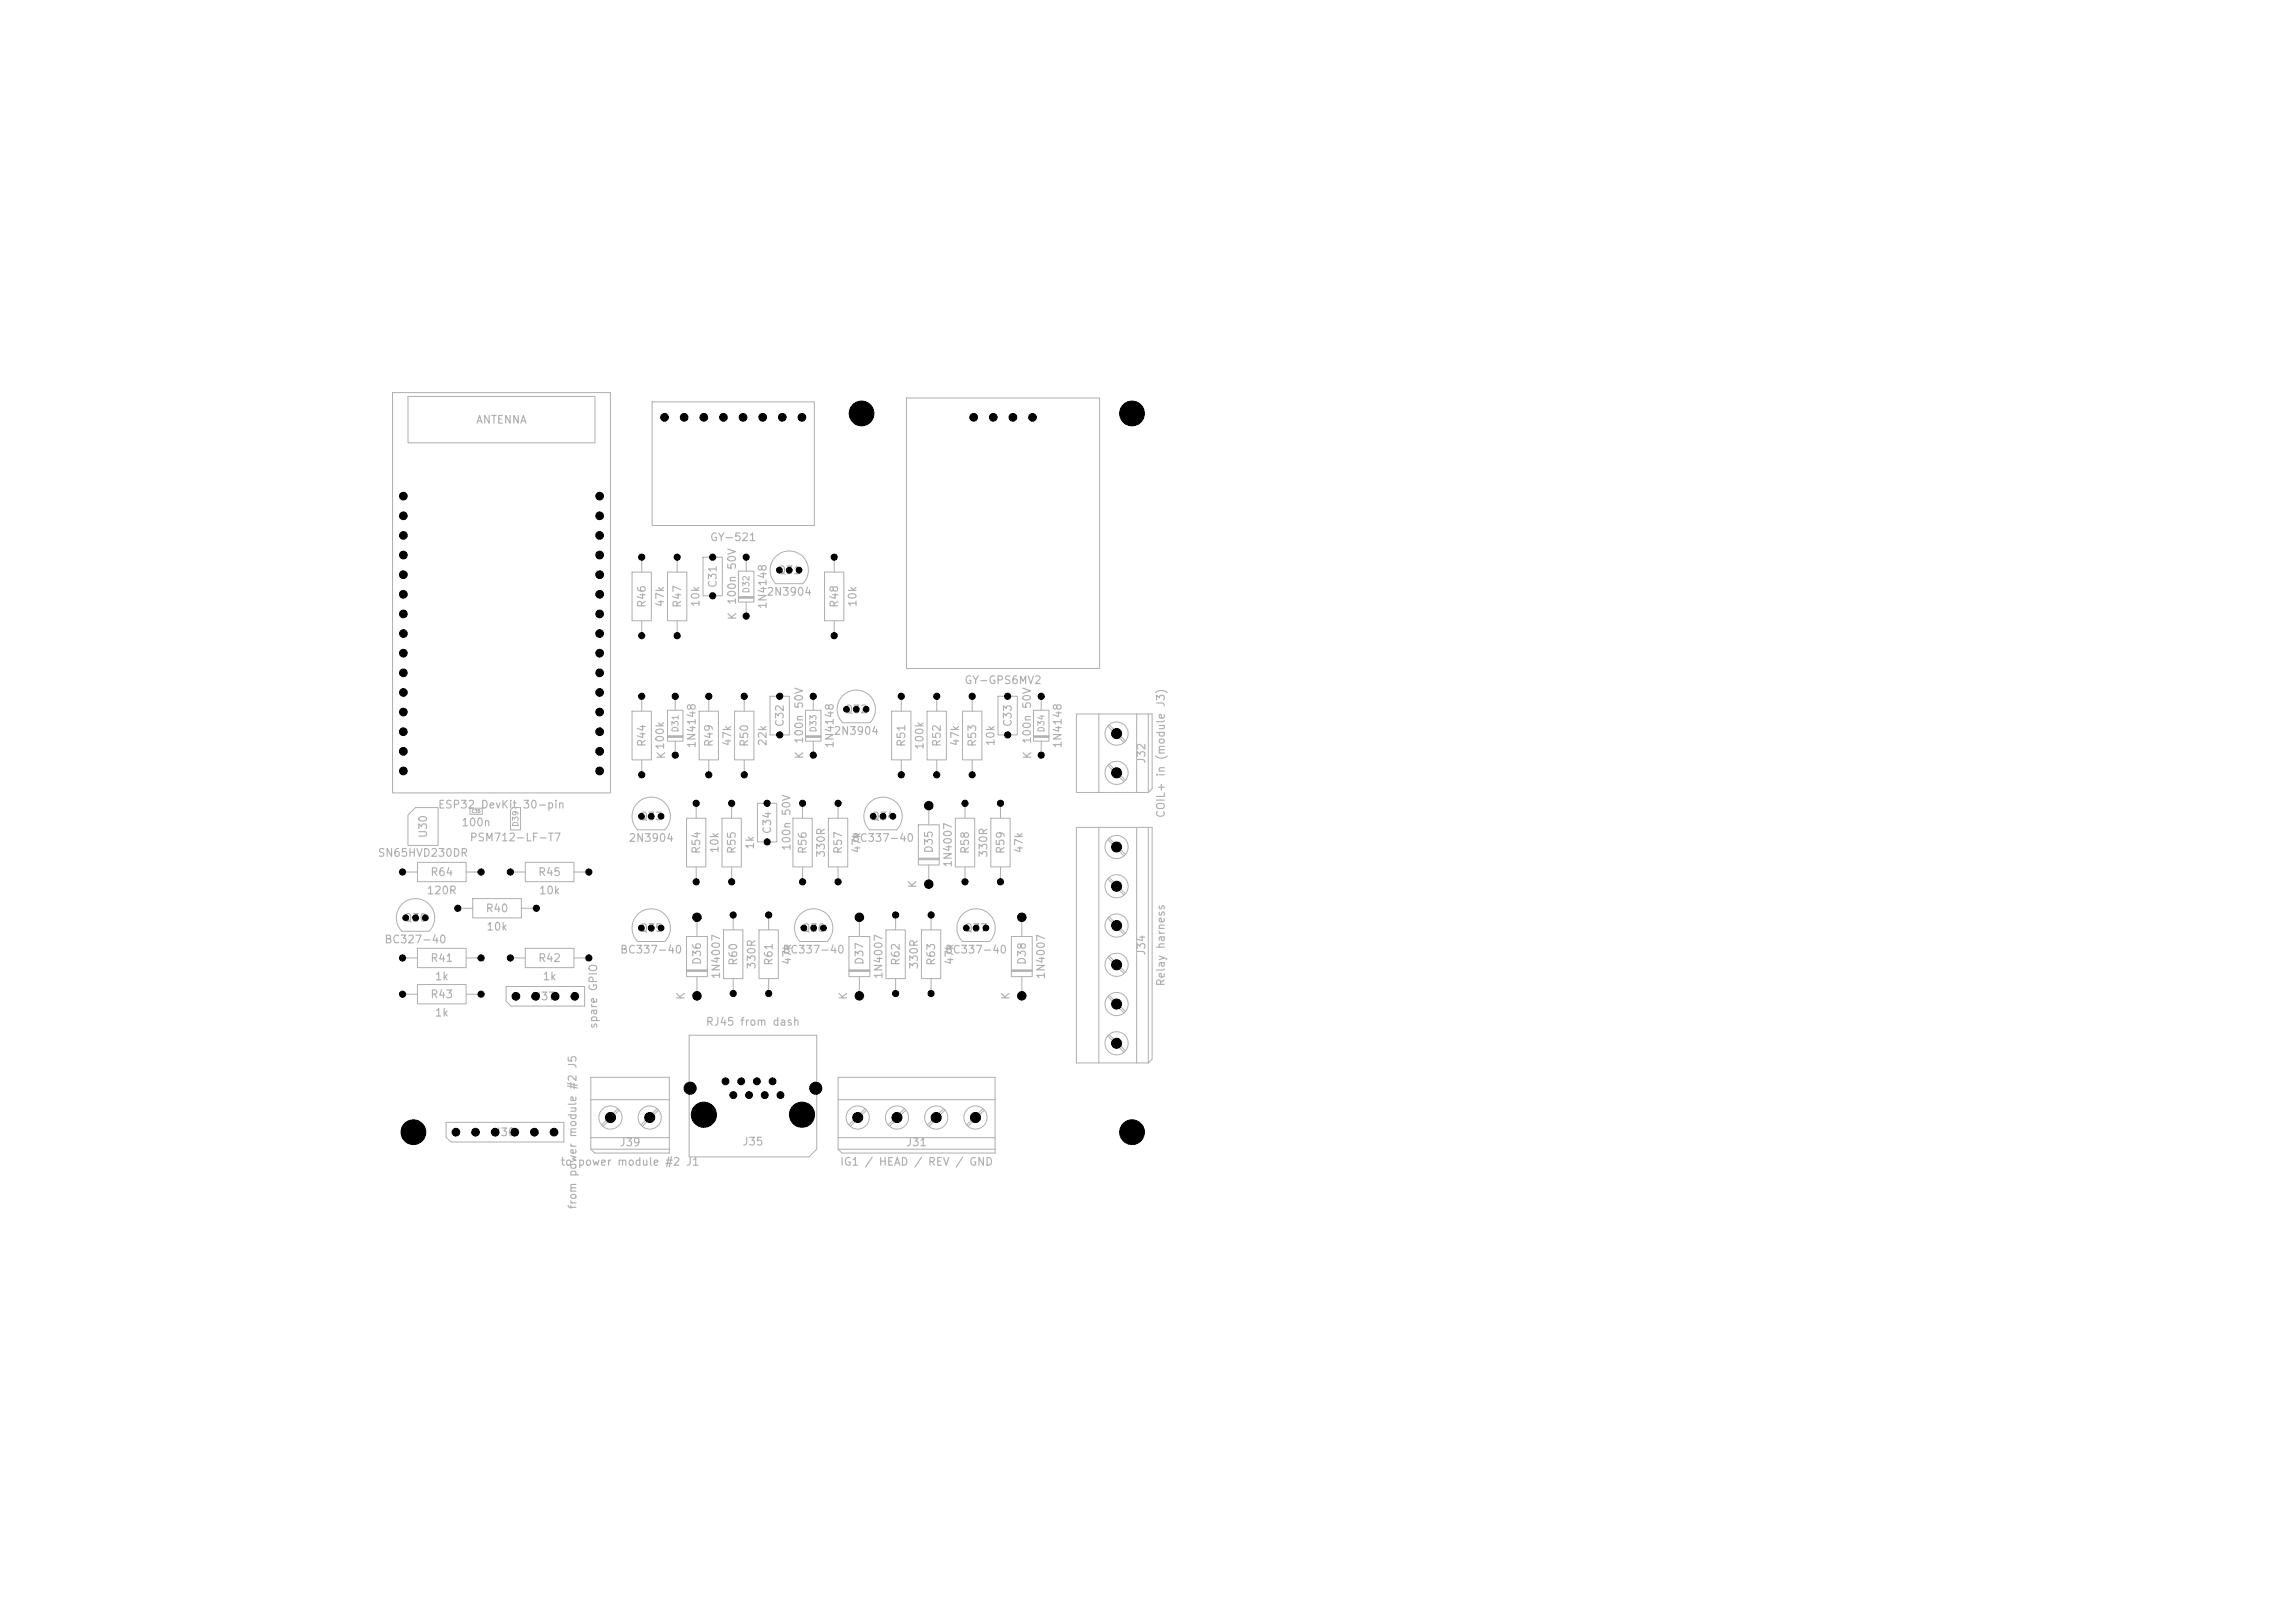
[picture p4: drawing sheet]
<svg xmlns="http://www.w3.org/2000/svg" width="297mm" height="210mm" viewBox="0 0 297 210" stroke-linecap="round" stroke-linejoin="round" font-family="sans-serif">
<defs><g id="words">
<g font-size="1" fill="#afafaf">
<text x="61.5" y="55.1">ANTENNA</text>
<text x="91.8" y="70.3">GY-521</text>
<text x="93" y="76.1" transform="rotate(-90 93 76.1)">C31</text>
<text x="99.1" y="77.3">2N3904</text>
<text x="100.6" y="74.5">Q31</text>
<text x="83.8" y="78.7" transform="rotate(-90 83.8 78.7)">R46</text>
<text x="86.2" y="78.6" transform="rotate(-90 86.2 78.6)">47k</text>
<text x="88.4" y="78.7" transform="rotate(-90 88.4 78.7)">R47</text>
<text x="90.8" y="78.6" transform="rotate(-90 90.8 78.6)">10k</text>
<text x="95.5" y="78.3" transform="rotate(-90 95.5 78.3)">100n 50V</text>
<text x="95.5" y="80.3" transform="rotate(-90 95.5 80.3)">K</text>
<text x="99.4" y="78.9" transform="rotate(-90 99.4 78.9)">1N4148</text>
<text x="108.7" y="78.7" transform="rotate(-90 108.7 78.7)">R48</text>
<text x="111.1" y="78.6" transform="rotate(-90 111.1 78.6)">10k</text>
<text x="124.7" y="88.8">GY-GPS6MV2</text>
<text x="101.7" y="94.1" transform="rotate(-90 101.7 94.1)">C32</text>
<text x="107.8" y="95.3">2N3904</text>
<text x="109.2" y="92.5">Q32</text>
<text x="131.2" y="94.1" transform="rotate(-90 131.2 94.1)">C33</text>
<text x="83.8" y="96.7" transform="rotate(-90 83.8 96.7)">R44</text>
<text x="86.3" y="98.3" transform="rotate(-90 86.3 98.3)">K100k</text>
<text x="90.3" y="96.9" transform="rotate(-90 90.3 96.9)">1N4148</text>
<text x="92.5" y="96.7" transform="rotate(-90 92.5 96.7)">R49</text>
<text x="94.9" y="96.6" transform="rotate(-90 94.9 96.6)">47k</text>
<text x="97.1" y="96.7" transform="rotate(-90 97.1 96.7)">R50</text>
<text x="99.4" y="96.6" transform="rotate(-90 99.4 96.6)">22k</text>
<text x="104.2" y="96.3" transform="rotate(-90 104.2 96.3)">100n 50V</text>
<text x="104.2" y="98.3" transform="rotate(-90 104.2 98.3)">K</text>
<text x="108.1" y="96.9" transform="rotate(-90 108.1 96.9)">1N4148</text>
<text x="117.4" y="96.7" transform="rotate(-90 117.4 96.7)">R51</text>
<text x="119.8" y="97.1" transform="rotate(-90 119.8 97.1)">100k</text>
<text x="122" y="96.7" transform="rotate(-90 122 96.7)">R52</text>
<text x="124.4" y="96.6" transform="rotate(-90 124.4 96.6)">47k</text>
<text x="126.6" y="96.7" transform="rotate(-90 126.6 96.7)">R53</text>
<text x="128.9" y="96.6" transform="rotate(-90 128.9 96.6)">10k</text>
<text x="133.7" y="96.3" transform="rotate(-90 133.7 96.3)">100n 50V</text>
<text x="133.7" y="98.3" transform="rotate(-90 133.7 98.3)">K</text>
<text x="137.6" y="96.9" transform="rotate(-90 137.6 96.9)">1N4148</text>
<text x="148.5" y="98.9" transform="rotate(-90 148.5 98.9)">J32</text>
<text x="56.6" y="104.9">ESP32 DevKit</text>
<text x="59.6" y="107.2">100n</text>
<text x="67.6" y="104.9">30-pin</text>
<text x="82.7" y="106.4">Q33</text>
<text x="100" y="108" transform="rotate(-90 100 108)">C34</text>
<text x="112.7" y="106.4">Q34</text>
<text x="151" y="105.9" transform="rotate(-90 151 105.9)">COIL+ in (module J3)</text>
<text x="48.8" y="111.1">SN65HVD230DR</text>
<text x="55.5" y="108.5" transform="rotate(-90 55.5 108.5)">U30</text>
<text x="55.6" y="113.6">R64</text>
<text x="60.7" y="109.1">PSM712-LF-T7</text>
<text x="69.6" y="113.6">R45</text>
<text x="81.3" y="109.2">2N3904</text>
<text x="90.9" y="110.6" transform="rotate(-90 90.9 110.6)">R54</text>
<text x="93.2" y="110.5" transform="rotate(-90 93.2 110.5)">10k</text>
<text x="95.4" y="110.6" transform="rotate(-90 95.4 110.6)">R55</text>
<text x="97.8" y="110" transform="rotate(-90 97.8 110)">1k</text>
<text x="102.5" y="110.2" transform="rotate(-90 102.5 110.2)">100n 50V</text>
<text x="104.6" y="110.6" transform="rotate(-90 104.6 110.6)">R56</text>
<text x="107" y="111.1" transform="rotate(-90 107 111.1)">330R</text>
<text x="109.2" y="110.6" transform="rotate(-90 109.2 110.6)">R57</text>
<text x="110.2" y="109.2">BC337-40</text>
<text x="111.6" y="110.5" transform="rotate(-90 111.6 110.5)">47k</text>
<text x="121" y="110.5" transform="rotate(-90 121 110.5)">D35</text>
<text x="123.4" y="112.3" transform="rotate(-90 123.4 112.3)">1N4007</text>
<text x="125.6" y="110.6" transform="rotate(-90 125.6 110.6)">R58</text>
<text x="128" y="111.1" transform="rotate(-90 128 111.1)">330R</text>
<text x="130.2" y="110.6" transform="rotate(-90 130.2 110.6)">R59</text>
<text x="132.6" y="110.5" transform="rotate(-90 132.6 110.5)">47k</text>
<text x="52.2" y="119.5">Q30</text>
<text x="55.1" y="116">120R</text>
<text x="62.8" y="118.3">R40</text>
<text x="69.7" y="116">10k</text>
<text x="118.9" y="115" transform="rotate(-90 118.9 115)">K</text>
<text x="49.7" y="122.3">BC327-40</text>
<text x="55.6" y="124.7">R41</text>
<text x="62.9" y="120.7">10k</text>
<text x="69.6" y="124.7">R42</text>
<text x="80.2" y="123.6">BC337-40</text>
<text x="82.7" y="120.8">Q35</text>
<text x="91" y="124.9" transform="rotate(-90 91 124.9)">D36</text>
<text x="95.6" y="125" transform="rotate(-90 95.6 125)">R60</text>
<text x="98" y="125.5" transform="rotate(-90 98 125.5)">330R</text>
<text x="100.2" y="125" transform="rotate(-90 100.2 125)">R61</text>
<text x="101.2" y="123.6">BC337-40</text>
<text x="102.6" y="124.9" transform="rotate(-90 102.6 124.9)">47k</text>
<text x="103.7" y="120.8">Q36</text>
<text x="112" y="124.9" transform="rotate(-90 112 124.9)">D37</text>
<text x="116.7" y="125" transform="rotate(-90 116.7 125)">R62</text>
<text x="119" y="125.5" transform="rotate(-90 119 125.5)">330R</text>
<text x="121.3" y="125" transform="rotate(-90 121.3 125)">R63</text>
<text x="122.2" y="123.6">BC337-40</text>
<text x="123.6" y="124.9" transform="rotate(-90 123.6 124.9)">47k</text>
<text x="124.7" y="120.8">Q37</text>
<text x="133" y="124.9" transform="rotate(-90 133 124.9)">D38</text>
<text x="148.5" y="123.7" transform="rotate(-90 148.5 123.7)">J34</text>
<text x="55.6" y="129.4">R43</text>
<text x="56.2" y="131.8">1k</text>
<text x="56.2" y="127.1">1k</text>
<text x="69.1" y="129.7">J37</text>
<text x="70.1" y="127.1">1k</text>
<text x="88.9" y="129.5" transform="rotate(-90 88.9 129.5)">K</text>
<text x="93.4" y="126.8" transform="rotate(-90 93.4 126.8)">1N4007</text>
<text x="109.9" y="129.5" transform="rotate(-90 109.9 129.5)">K</text>
<text x="114.4" y="126.8" transform="rotate(-90 114.4 126.8)">1N4007</text>
<text x="130.9" y="129.5" transform="rotate(-90 130.9 129.5)">K</text>
<text x="135.5" y="126.8" transform="rotate(-90 135.5 126.8)">1N4007</text>
<text x="151" y="127.7" transform="rotate(-90 151 127.7)">Relay harness</text>
<text x="77.5" y="133.2" transform="rotate(-90 77.5 133.2)">spare GPIO</text>
<text x="91.3" y="133">RJ45 from dash</text>
<text x="63.9" y="147.3">J30</text>
<text x="80.1" y="148.6">J39</text>
<text x="96" y="148.5">J35</text>
<text x="117.2" y="148.6">J31</text>
<text x="72.5" y="151.1">to power module #2 J1</text>
<text x="108.6" y="151.1">IG1 / HEAD / REV / GND</text>
<text x="74.8" y="156.6" transform="rotate(-90 74.8 156.6)">from power module #2 J5</text>
</g>
<g font-size=".8" fill="#afafaf">
<text x="97.2" y="76.8" transform="rotate(-90 97.2 76.8)">D32</text>
<text x="88" y="94.8" transform="rotate(-90 88 94.8)">D31</text>
<text x="105.9" y="94.8" transform="rotate(-90 105.9 94.8)">D33</text>
<text x="135.4" y="94.8" transform="rotate(-90 135.4 94.8)">D34</text>
</g>
<text font-size=".7" fill="#afafaf" x="67.3" y="107.1" transform="rotate(-90 67.3 107.1)">D39</text>
<text font-size=".4" fill="#afafaf" x="61" y="105.3">C35</text>
</g></defs>
<g fill="none" stroke="#afafaf" stroke-width=".13">
<path d="M50.8 50.8h28.2v51.8h-28.2zM52.8 51.3h24.2v6h-24.2zM84.4 52h21v16h-21zM117.3 51.5h25v35h-25zM81.8 74h2.5v6.3h-2.5zM83 72.1v1.9M86.4 74h2.5v6.3h-2.5zM87.6 72.1v1.9M91 72.1h2.5v5h-2.5zM95.6 73.9h2v4h-2zM95.6 77.2h2M95.6 77.3h2"/>
<path d="M95.6 77.4h2M96.6 72.1v1.8M96.6 77.9v1.8M100.4 75.5h3.5M100.4 75.5a2.48 2.48 0 0 1 0-3.5 2.48 2.48 0 0 1 3.5 0 2.48 2.48 0 0 1 0 3.5M106.7 74h2.5v6.3h-2.5zM108 72.1v1.9M81.8 92h2.5v6.3h-2.5zM83 80.3v2M83 90.1v1.9M83 98.3v2M86.4 91.9h2v4h-2z"/>
<path d="M86.4 95.2h2M86.4 95.3h2M86.4 95.4h2M87.4 90.1v1.8M87.4 95.9v1.8M87.6 80.3v2M90.5 92h2.5v6.3h-2.5zM91.7 90.1v1.9M91.7 98.3v2M95.1 92h2.5v6.3h-2.5zM96.3 90.1v1.9M96.3 98.3v2"/>
<path d="M99.7 90.1h2.5v5h-2.5zM104.2 91.9h2v4h-2zM104.2 95.2h2M104.2 95.3h2M104.2 95.4h2M105.2 90.1v1.8M105.2 95.9v1.8M108 80.3v2M109 93.5h3.6a2.48 2.48 0 0 0 0-3.5 2.48 2.48 0 0 0-3.5 0 2.48 2.48 0 0 0 0 3.5M115.4 92h2.5v6.3h-2.5zM116.6 90.1v1.9M116.6 98.3v2"/>
<path d="M120 92h2.5v6.3h-2.5zM121.2 90.1v1.9M121.2 98.3v2M124.6 92h2.5v6.3h-2.5zM125.8 90.1v1.9M125.8 98.3v2M129.2 90.1h2.5v5h-2.5zM133.7 91.9h2v4h-2zM133.7 95.2h2M133.7 95.3h2M133.7 95.4h2M134.7 90.1v1.8"/>
<path d="M134.7 95.9v1.8M139.3 92.4h9.8v9.6l-.5 .5h-9.3zM142.2 92.4v10.1M143.4 94l2.1 2.1M143.4 99l2.1 2.1M143.5 93.8l2.1 2.1M143.5 98.9l2.1 2.1M147.1 92.4v10.1M148.6 92.4v10.1M52.1 112.8h1.9M52.8 105.5l1-1h2.9v4.9h-3.9zM54 111.6h6.3v2.5h-6.3z"/>
<path d="M59.2 117.5h2M60.3 112.8h2M60.8 104.6h1.6v.8h-1.6zM61.2 116.3h6.3v2.5h-6.3zM66 112.8h2M66.1 104.8l.3-.3h1v2.9h-1.3zM67.5 117.5h1.9M68 111.6h6.3v2.5h-6.3zM74.3 112.8h1.9M82.5 107.4h3.5M82.5 107.4a2.48 2.48 0 0 1 0-3.5 2.48 2.48 0 0 1 3.5 0 2.48 2.48 0 0 1 0 3.5M88.8 105.9h2.5v6.3h-2.5z"/>
<path d="M90.1 103.9v2M90.1 112.2v1.9M90.2 118.7v2.5M93.4 105.9h2.5v6.3h-2.5zM94.7 103.9v2M94.7 112.2v1.9M94.9 118.4v1.9M98 103.9h2.5v5h-2.5zM99.5 118.4v1.9M102.6 105.9h2.5v6.3h-2.5zM103.9 103.9v2M103.9 112.2v1.9"/>
<path d="M107.2 105.9h2.5v6.3h-2.5zM108.5 103.9v2M108.5 112.2v1.9M111.2 118.7v2.5M112.5 107.4h3.5a2.48 2.48 0 0 0 0-3.5 2.48 2.48 0 0 0-3.5 0 2.48 2.48 0 0 0 0 3.5M115.9 118.4v1.9M118.8 111h2.7M118.8 111.1h2.7M118.8 111.2h2.7M118.8 106.7h2.7v5.2h-2.7zM120.2 104.2v2.5M120.2 111.9v2.5"/>
<path d="M120.5 118.4v1.9M123.6 105.9h2.5v6.3h-2.5zM124.9 103.9v2M124.9 112.2v1.9M128.2 105.9h2.5v6.3h-2.5zM129.5 103.9v2M129.5 112.2v1.9M132.2 118.7v2.5M139.3 107.1h9.8v29.9l-.5 .5h-9.3zM142.2 107.1v30.4M143.4 108.6l2.1 2.1M143.4 113.7l2.1 2.1"/>
<path d="M143.4 118.8l2.1 2.1M143.5 108.5l2.1 2.1M143.5 113.5l2.1 2.1M143.5 118.6l2.1 2.1M147.1 107.1v30.4M148.6 107.1v30.4M52 120.5h3.5a2.48 2.48 0 0 0 0-3.5 2.48 2.48 0 0 0-3.5 0 2.48 2.48 0 0 0 0 3.5M52.1 128.6h1.9M52.1 124h1.9M54 127.4h6.3v2.5h-6.3zM54 122.7h6.3v2.5h-6.3zM60.3 128.6h2"/>
<path d="M60.3 124h2M65.5 127.6h10.2v2.6h-9.6l-.6-.6zM66 124h2M68 122.7h6.3v2.5h-6.3zM74.3 124h1.9M76.5 139.4h10.1v9.8h-9.6l-.5-.5zM82.5 121.8h3.5M82.5 121.8a2.48 2.48 0 0 1 0-3.5 2.48 2.48 0 0 1 3.5 0 2.48 2.48 0 0 1 0 3.5M88.8 121.2h2.7v5.2h-2.7zM88.8 125.5h2.7M88.8 125.6h2.7M88.8 125.7h2.7"/>
<path d="M89.2 134h16.5v14.7l-1 1h-15.5zM90.2 126.4v2.5M93.6 120.3h2.5v6.3h-2.5zM94.9 126.6v2M98.2 120.3h2.5v6.3h-2.5zM99.5 126.6v2M103.5 121.8h3.5M103.5 121.8a2.48 2.48 0 0 1 0-3.5 2.48 2.48 0 0 1 3.5 0 2.48 2.48 0 0 1 0 3.5M108.5 139.4h20.3v9.8h-19.8l-.5-.5zM109.9 121.2h2.7v5.2h-2.7zM109.9 125.5h2.7M109.9 125.6h2.7"/>
<path d="M109.9 125.7h2.7M111.2 126.4v2.5M114.7 120.3h2.5v6.3h-2.5zM115.9 126.6v2M119.2 120.3h2.5v6.3h-2.5zM120.5 126.6v2M124.5 121.8h3.5M124.6 121.8a2.48 2.48 0 0 1 0-3.5 2.48 2.48 0 0 1 3.5 0 2.48 2.48 0 0 1 0 3.5M130.9 121.2h2.7v5.2h-2.7zM130.9 125.5h2.7M130.9 125.6h2.7M130.9 125.7h2.7"/>
<path d="M132.2 126.4v2.5M143.4 123.9l2.1 2.1M143.4 129l2.1 2.1M143.4 134l2.1 2.1M143.5 123.7l2.1 2.1M143.5 128.8l2.1 2.1M143.5 133.9l2.1 2.1M57.7 145.2h15.3v2.6h-14.6l-.7-.7zM76.5 142.3h10.1M76.5 147.2h10.1M76.5 148.7h10.1M80 143.5l-2.1 2.1"/>
<path d="M80.1 143.6l-2.1 2.1M85 143.5l-2.1 2.1M85.2 143.6l-2.1 2.1M108.5 142.3h20.3M108.5 147.2h20.3M108.5 148.7h20.3M112 143.5l-2.1 2.1M112.1 143.6l-2.1 2.1M117 143.5l-2.1 2.1M117.2 143.6l-2.1 2.1M122.1 143.5l-2.1 2.1M122.3 143.6l-2.1 2.1"/>
<path d="M127.2 143.5l-2.1 2.1M127.4 143.6l-2.1 2.1"/>
<circle cx="144.5" cy="94.9" r="1.5"/>
<circle cx="144.5" cy="100" r="1.5"/>
<circle cx="144.5" cy="119.8" r="1.5"/>
<circle cx="144.5" cy="114.7" r="1.5"/>
<circle cx="144.5" cy="109.6" r="1.5"/>
<circle cx="144.5" cy="124.8" r="1.5"/>
<circle cx="144.5" cy="135" r="1.5"/>
<circle cx="144.5" cy="129.9" r="1.5"/>
<circle cx="79" cy="144.6" r="1.5"/>
<circle cx="84.1" cy="144.6" r="1.5"/>
<circle cx="111" cy="144.6" r="1.5"/>
<circle cx="116.1" cy="144.6" r="1.5"/>
<circle cx="121.2" cy="144.6" r="1.5"/>
<circle cx="126.2" cy="144.6" r="1.5"/>
</g>
<g fill="#000" stroke="#000" stroke-width=".13">
<circle cx="86" cy="54" r=".5"/>
<circle cx="88.5" cy="54" r=".5"/>
<circle cx="91.1" cy="54" r=".5"/>
<circle cx="93.6" cy="54" r=".5"/>
<circle cx="96.2" cy="54" r=".5"/>
<circle cx="98.7" cy="54" r=".5"/>
<circle cx="101.2" cy="54" r=".5"/>
<circle cx="103.8" cy="54" r=".5"/>
<circle cx="111.5" cy="53.5" r="1.6"/>
<circle cx="126" cy="54" r=".5"/>
<circle cx="128.5" cy="54" r=".5"/>
<circle cx="131.1" cy="54" r=".5"/>
<circle cx="133.6" cy="54" r=".5"/>
<circle cx="146.5" cy="53.5" r="1.6"/>
<circle cx="52.2" cy="79.4" r=".5"/>
<circle cx="52.2" cy="66.7" r=".5"/>
<circle cx="52.2" cy="69.3" r=".5"/>
<circle cx="52.2" cy="71.8" r=".5"/>
<circle cx="52.2" cy="74.4" r=".5"/>
<circle cx="52.2" cy="64.2" r=".5"/>
<circle cx="52.2" cy="76.9" r=".5"/>
<circle cx="77.6" cy="66.7" r=".5"/>
<circle cx="77.6" cy="76.9" r=".5"/>
<circle cx="77.6" cy="79.4" r=".5"/>
<circle cx="77.6" cy="69.3" r=".5"/>
<circle cx="77.6" cy="71.8" r=".5"/>
<circle cx="77.6" cy="74.4" r=".5"/>
<circle cx="77.6" cy="64.2" r=".5"/>
<circle cx="83" cy="72.1" r=".4"/>
<circle cx="87.6" cy="72.1" r=".4"/>
<circle cx="92.2" cy="72.1" r=".4"/>
<circle cx="92.2" cy="77.1" r=".4"/>
<circle cx="96.6" cy="72.1" r=".4"/>
<circle cx="96.6" cy="79.7" r=".4"/>
<circle cx="100.9" cy="73.8" r=".37"/>
<circle cx="102.1" cy="73.8" r=".37"/>
<circle cx="103.4" cy="73.8" r=".37"/>
<circle cx="108" cy="72.1" r=".4"/>
<circle cx="52.2" cy="87.1" r=".5"/>
<circle cx="52.2" cy="89.6" r=".5"/>
<circle cx="52.2" cy="92.1" r=".5"/>
<circle cx="52.2" cy="94.7" r=".5"/>
<circle cx="52.2" cy="97.2" r=".5"/>
<circle cx="52.2" cy="99.8" r=".5"/>
<circle cx="52.2" cy="82" r=".5"/>
<circle cx="52.2" cy="84.5" r=".5"/>
<circle cx="77.6" cy="97.2" r=".5"/>
<circle cx="77.6" cy="94.7" r=".5"/>
<circle cx="77.6" cy="92.1" r=".5"/>
<circle cx="77.6" cy="82" r=".5"/>
<circle cx="77.6" cy="84.5" r=".5"/>
<circle cx="77.6" cy="87.1" r=".5"/>
<circle cx="77.6" cy="99.8" r=".5"/>
<circle cx="77.6" cy="89.6" r=".5"/>
<circle cx="83" cy="82.3" r=".4"/>
<circle cx="83" cy="90.1" r=".4"/>
<circle cx="87.4" cy="97.7" r=".4"/>
<circle cx="87.4" cy="90.1" r=".4"/>
<circle cx="87.6" cy="82.3" r=".4"/>
<circle cx="91.7" cy="90.1" r=".4"/>
<circle cx="96.3" cy="90.1" r=".4"/>
<circle cx="100.9" cy="90.1" r=".4"/>
<circle cx="100.9" cy="95.1" r=".4"/>
<circle cx="105.2" cy="97.7" r=".4"/>
<circle cx="105.2" cy="90.1" r=".4"/>
<circle cx="108" cy="82.3" r=".4"/>
<circle cx="109.5" cy="91.8" r=".37"/>
<circle cx="110.8" cy="91.8" r=".37"/>
<circle cx="112.1" cy="91.8" r=".37"/>
<circle cx="116.6" cy="90.1" r=".4"/>
<circle cx="121.2" cy="90.1" r=".4"/>
<circle cx="125.8" cy="90.1" r=".4"/>
<circle cx="130.4" cy="90.1" r=".4"/>
<circle cx="130.4" cy="95.1" r=".4"/>
<circle cx="134.7" cy="90.1" r=".4"/>
<circle cx="134.7" cy="97.7" r=".4"/>
<circle cx="144.5" cy="100" r=".65"/>
<circle cx="144.5" cy="94.9" r=".65"/>
<circle cx="52.1" cy="112.8" r=".4"/>
<circle cx="52.5" cy="118.8" r=".38"/>
<circle cx="53.8" cy="118.8" r=".38"/>
<circle cx="55" cy="118.8" r=".38"/>
<circle cx="59.2" cy="117.5" r=".4"/>
<circle cx="62.3" cy="112.8" r=".4"/>
<circle cx="66" cy="112.8" r=".4"/>
<circle cx="69.4" cy="117.5" r=".4"/>
<circle cx="76.2" cy="112.8" r=".4"/>
<circle cx="83" cy="105.6" r=".37"/>
<circle cx="83" cy="100.3" r=".4"/>
<circle cx="84.3" cy="105.6" r=".37"/>
<circle cx="85.5" cy="105.6" r=".37"/>
<circle cx="90.1" cy="103.9" r=".4"/>
<circle cx="90.1" cy="114.1" r=".4"/>
<circle cx="90.2" cy="118.7" r=".55"/>
<circle cx="91.7" cy="100.3" r=".4"/>
<circle cx="94.7" cy="114.1" r=".4"/>
<circle cx="94.7" cy="103.9" r=".4"/>
<circle cx="94.9" cy="118.4" r=".4"/>
<circle cx="96.3" cy="100.3" r=".4"/>
<circle cx="99.3" cy="108.9" r=".4"/>
<circle cx="99.3" cy="103.9" r=".4"/>
<circle cx="99.5" cy="118.4" r=".4"/>
<circle cx="103.9" cy="103.9" r=".4"/>
<circle cx="103.9" cy="114.1" r=".4"/>
<circle cx="108.5" cy="114.1" r=".4"/>
<circle cx="108.5" cy="103.9" r=".4"/>
<circle cx="111.2" cy="118.7" r=".55"/>
<circle cx="113" cy="105.6" r=".38"/>
<circle cx="114.3" cy="105.6" r=".38"/>
<circle cx="115.5" cy="105.6" r=".38"/>
<circle cx="115.9" cy="118.4" r=".4"/>
<circle cx="116.6" cy="100.3" r=".4"/>
<circle cx="120.2" cy="104.2" r=".55"/>
<circle cx="120.2" cy="114.4" r=".55"/>
<circle cx="120.5" cy="118.4" r=".4"/>
<circle cx="121.2" cy="100.3" r=".4"/>
<circle cx="124.9" cy="103.9" r=".4"/>
<circle cx="124.9" cy="114.1" r=".4"/>
<circle cx="125.8" cy="100.3" r=".4"/>
<circle cx="129.5" cy="114.1" r=".4"/>
<circle cx="129.5" cy="103.9" r=".4"/>
<circle cx="132.2" cy="118.7" r=".55"/>
<circle cx="144.5" cy="109.6" r=".65"/>
<circle cx="144.5" cy="114.7" r=".65"/>
<circle cx="144.5" cy="119.8" r=".65"/>
<circle cx="52.1" cy="128.6" r=".4"/>
<circle cx="52.1" cy="124" r=".4"/>
<circle cx="62.3" cy="128.6" r=".4"/>
<circle cx="62.3" cy="124" r=".4"/>
<circle cx="66" cy="124" r=".4"/>
<circle cx="66.8" cy="128.9" r=".5"/>
<circle cx="69.3" cy="128.9" r=".5"/>
<circle cx="71.8" cy="128.9" r=".5"/>
<circle cx="74.4" cy="128.9" r=".5"/>
<circle cx="76.2" cy="124" r=".4"/>
<circle cx="83" cy="120.1" r=".37"/>
<circle cx="84.3" cy="120.1" r=".37"/>
<circle cx="85.5" cy="120.1" r=".37"/>
<circle cx="90.2" cy="128.9" r=".55"/>
<circle cx="93.9" cy="139.9" r=".45"/>
<circle cx="94.9" cy="128.6" r=".4"/>
<circle cx="95.9" cy="139.9" r=".45"/>
<circle cx="98" cy="139.9" r=".45"/>
<circle cx="99.5" cy="128.6" r=".4"/>
<circle cx="100" cy="139.9" r=".45"/>
<circle cx="104" cy="120.1" r=".37"/>
<circle cx="105.3" cy="120.1" r=".37"/>
<circle cx="106.6" cy="120.1" r=".37"/>
<circle cx="111.2" cy="128.9" r=".55"/>
<circle cx="115.9" cy="128.6" r=".4"/>
<circle cx="120.5" cy="128.6" r=".4"/>
<circle cx="125" cy="120.1" r=".37"/>
<circle cx="126.3" cy="120.1" r=".37"/>
<circle cx="127.6" cy="120.1" r=".37"/>
<circle cx="132.2" cy="128.9" r=".55"/>
<circle cx="144.5" cy="129.9" r=".65"/>
<circle cx="144.5" cy="135" r=".65"/>
<circle cx="144.5" cy="124.8" r=".65"/>
<circle cx="53.5" cy="146.5" r="1.6"/>
<circle cx="59" cy="146.5" r=".5"/>
<circle cx="61.5" cy="146.5" r=".5"/>
<circle cx="64.1" cy="146.5" r=".5"/>
<circle cx="66.6" cy="146.5" r=".5"/>
<circle cx="69.2" cy="146.5" r=".5"/>
<circle cx="71.7" cy="146.5" r=".5"/>
<circle cx="79" cy="144.6" r=".65"/>
<circle cx="84.1" cy="144.6" r=".65"/>
<circle cx="89.3" cy="140.8" r=".78"/>
<circle cx="91.1" cy="144.2" r="1.63"/>
<circle cx="94.9" cy="141.7" r=".45"/>
<circle cx="96.9" cy="141.7" r=".45"/>
<circle cx="99" cy="141.7" r=".45"/>
<circle cx="101" cy="141.7" r=".45"/>
<circle cx="103.8" cy="144.2" r="1.63"/>
<circle cx="105.6" cy="140.8" r=".78"/>
<circle cx="111" cy="144.6" r=".65"/>
<circle cx="116.1" cy="144.6" r=".65"/>
<circle cx="121.2" cy="144.6" r=".65"/>
<circle cx="126.2" cy="144.6" r=".65"/>
<circle cx="146.5" cy="146.5" r="1.6"/>
</g>
<use href="#words"/>
</svg>
